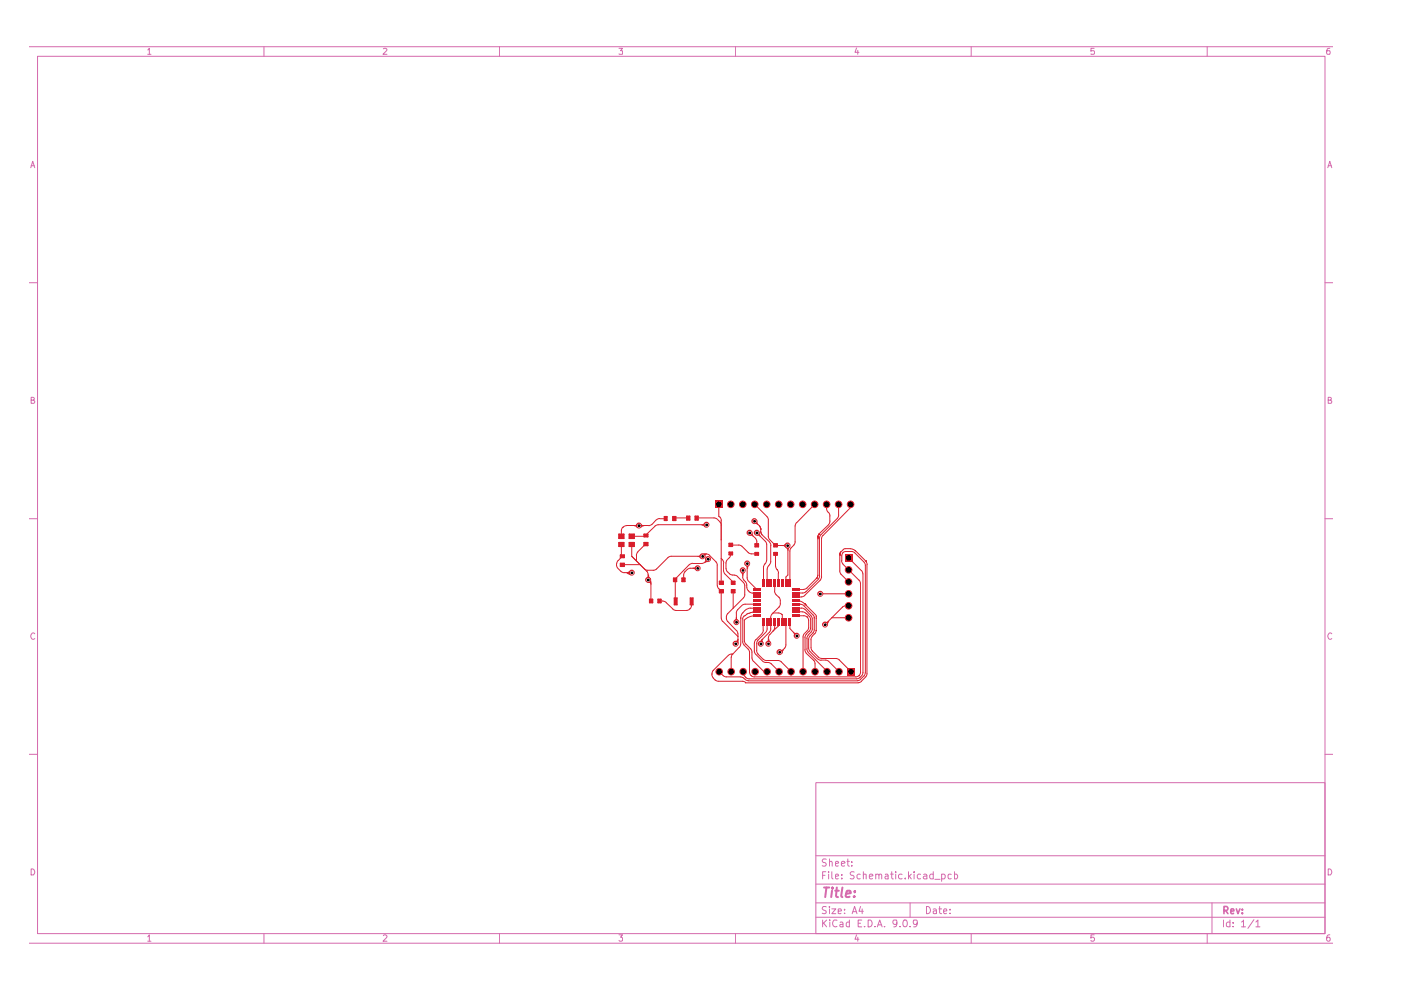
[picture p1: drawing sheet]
<svg xmlns="http://www.w3.org/2000/svg" width="297mm" height="210mm" viewBox="0 0 297 210" stroke-linecap="round" stroke-linejoin="round" font-family="sans-serif">
<g fill="none" stroke="#d56aad" stroke-width=".21">
<path d="M6.3 9.9h276.3M8 11.9h272.9v186.1h-272.9zM31.3 10.6l.4-.4v1.3M31.3 11.5h.7M56 9.9v2M81.3 10.3l.5-.1 .2 .4-.8 .9h.8M105.9 9.9v2M131.2 10.2h.8l-.4 .6h.4v.6h-.8M156 9.9v2M181.6 10.2l-.3 .9h.8M181.9 10.7v.8M205.9 9.9v2"/>
<path d="M232 10.2h-.7v.6h.6l.2 .2-.2 .5-.6-.1M255.9 9.9v2M281.9 10.2l-.5 .1-.1 .5v.6l.6 .1v-.7h-.5l-.1 .2M6.5 35.6l.4-1.4 .5 1.4M6.6 35.1h.7M281.5 35.6l.4-1.4 .5 1.4M281.6 35.1h.7M6.3 59.9h1.7M280.9 59.9h1.7M6.6 84.8h.6v-.5l-.6-.1v1.3h.6l.2-.4-.4-.3M281.6 84.8h.6v-.5l-.6-.1v1.3h.6l.2-.4-.4-.3M6.3 110h1.7"/>
<path d="M280.9 110h1.7M7.4 134.4a.57 .57 0 0 0-.8 0 .57 .57 0 0 0 0 .8l.3 .4 .5-.2M282.4 134.4a.57 .57 0 0 0-.8 0 .57 .57 0 0 0 0 .8l.3 .4 .5-.2M6.3 159.9h1.7M280.9 159.9h1.7M173 165.9h107.9v32.1h-107.9zM6.3 200h276.3M6.6 184.2a.71 .71 0 0 1 .7 .5 .71 .71 0 0 1-.2 .8h-.5zM31.3 198.6l.4-.4v1.4M31.3 199.6h.7M56 198v2M81.3 198.4l.1-.2h.4l.2 .4-.8 1h.8"/>
<path d="M105.9 198v2M131.2 198.2h.8l-.4 .5 .4 .2v.5l-.3 .2h-.3l-.2-.2M156 198v2M173 194.5h107.9M173 191.4h107.9M173 187.5h107.9M173 181.4h107.9M174.4 195.1v1.4M174.4 185.6h.5M174.6 195.7l.7 .8M175.1 184.8h-.7v1.6M175.2 192.3l-.6-.1-.3 .3 .3 .5 .5 .1v.5h-.8"/>
<path d="M175.2 182.2l-.6-.1-.3 .4 .3 .4h.3l.2 .1 .1 .4-.3 .2h-.6M175.3 195.1l-.9 .8M175.7 184.8v.2M175.7 185.3v1.1M175.9 192.2v.2M175.9 182.8l.1-.2 .4 .1v.9M175.9 182.1v1.5M175.9 192.7v1M175.9 195.1v.1M175.9 195.5v1M176.4 192.7h.8l-.8 1h.8M176.4 184.8v1.3l.2 .3"/>
<path d="M177.1 185.8l.7-.1-.2-.4-.4 .1-.1 .7 .2 .3 .4-.1M177.1 183.1l.7-.1-.2-.4-.4 .1-.1 .7 .2 .2h.4M177.5 195.2l-.6-.1a.74 .74 0 0 0-.4 .9 .74 .74 0 0 0 1 .4M177.7 193.2l.7-.1-.2-.4-.5 .1v.8h.6M178.1 195.6h.5l.1 .9M178.4 183.1l.8-.1-.1-.3-.5-.1-.2 .3 .1 .7h.6M178.5 186.2v.2M178.5 185.4v.2M178.7 195.9l-.6 .1v.2l.1 .3 .5-.1M179.1 193.6v.1M179.1 192.8v.2M179.6 182.6h.5"/>
<path d="M179.7 182.1v1.3l.4 .2M180.1 195.6l-.4-.1-.3 .3 .1 .6h.6M180.1 195.1v1.4M180.6 183.5v.1M180.6 182.7v.2M180.7 193.7l.5-1.5 .5 1.5M180.8 193.3h.7M181.1 184.9l-.6-.1-.2 .3 .2 .5h.3l.3 .3-.3 .5-.5-.1M181.6 198.2l-.3 .9h.8M181.9 198.7v.9M181.9 195.7h.6M182.4 185.4l-.5-.1-.2 .3v.4l.2 .4 .5-.1"/>
<path d="M182.5 192.2l-.4 1h.9M182.7 195.1h-.8v1.4h.8M182.8 192.7v1M183 185.5l.2-.2 .4 .1v1M183 184.8v1.6M183.3 196.4v.1M184.1 195.1h.5a.78 .78 0 0 1 .3 .9 .78 .78 0 0 1-.8 .5zM184.3 185.8l.8-.1-.1-.3-.4-.1-.3 .3 .1 .7h.6M185.5 196.4v.1M185.7 185.5l.1-.1a.36 .36 0 0 1 .6 .2v.8M185.7 185.3v1.1M186 196.5l.5-1.4 .5 1.4"/>
<path d="M186.2 196.1h.7M186.4 185.6l.1-.3 .4 .1v1M187.5 196.4v.1M187.7 185.4h.5l.1 1M188.3 185.7l-.5 .1-.2 .2 .2 .4 .5-.1M188.8 185.3h.6M189.1 184.8v1.3l.3 .3M189.9 184.8v.2M189.9 185.3v1.1M190.2 195.7l-.3 .3-.4-.1-.2-.2 .2-.6h.6a1.12 1.12 0 0 1-.4 1.4h-.2M190.8 196.4v.1M191.3 185.4a.52 .52 0 0 0-.8 .2l.2 .7h.6"/>
<path d="M191.6 195.2l.5-.1a.84 .84 0 0 1-.2 1.4l-.3-.1-.2-.4zM191.9 186.2v.2M192.6 184.8v1.6M192.8 185.8l.4 .6M193 196.4v.1M193 191.4v3.1M193.2 185.3l-.6 .6M193.8 184.8v.2M193.8 185.3v1.1M194.5 195.7l-.3 .3-.5-.1-.1-.2 .1-.6 .7 .1a1.05 1.05 0 0 1-.3 1.3h-.4M195.2 185.4l-.5-.1-.2 .3 .1 .6 .1 .2 .5-.1M195.8 185.4h.6l.1 1"/>
<path d="M196.4 192.2a.77 .77 0 0 1 .9 .8 .77 .77 0 0 1-.9 .7zM196.5 185.7l-.5 .1-.3 .2 .3 .4 .5-.1M197.9 192.8h.6v.9M197.9 185.4l-.5-.1-.3 .3v.4l.3 .4 .5-.1M197.9 184.8v1.6M198.2 186.4h1.1M198.5 193.1l-.6 .1v.4h.6M199.1 192.7h.5M199.2 192.2v1.3l.4 .2M199.6 185.4l.6-.1 .2 .3v.4l-.2 .4-.6-.1M199.6 185.3v1.6M200.1 193.2l.6-.1-.1-.4-.4 .1-.1 .7 .1 .2 .5-.1"/>
<path d="M201.4 193.6v.1M201.4 192.8v.2M201.7 185.4l-.4-.1-.3 .3 .1 .7h.6M202.4 185.4l.4-.1 .2 .3v.4l-.2 .4-.4-.1M202.4 184.8v1.6M205.9 198v2M232 198.2h-.7v.7l.2-.2h.3l.3 .3v.3l-.3 .3h-.3l-.2-.2M255.9 198v2M257 191.4v6.6M259.4 195.1v1.4M260.8 195.6l-.5-.1-.3 .3 .1 .6h.7M260.8 195.1v1.4"/>
<path d="M261.5 196.4v.1M261.5 195.6v.1M263.2 195.5l.5-.4v1.4M263.2 196.5h.9M265.9 195l-1.3 1.8M266.3 195.5l.4-.4v1.4M266.3 196.5h.8M281.6 184.2a.71 .71 0 0 1 .7 .5 .71 .71 0 0 1-.2 .8h-.5zM281.9 198.2l-.5 .2a.92 .92 0 0 0 .1 1.2l.4-.1 .1-.5-.2-.3h-.3l-.2 .3"/>
</g>
<path d="M259.5 193h.6a.47 .47 0 0 0 .3-.4 .47 .47 0 0 0-.3-.4h-.6v1.5M259.8 193l.5 .7M260.9 193.2l.7-.1-.1-.4-.5 .1-.1 .7 .2 .2 .4-.1M262.1 192.7l.4 1 .4-1M263.4 193.5v.2M263.4 192.8v.2" fill="none" stroke="#d56aad" stroke-width=".34"/>
<path d="M174.7 188.2h1.1M175.2 188.2l-.2 2M176.4 188.8l-.2 1.4M176.5 188.2v.2M177.1 188.8h.7M177.4 188.2l-.2 1.7 .5 .3M178.6 188.2l-.2 1.7 .2 .3M179.4 189.5l1-.1-.1-.5h-.8l-.2 1 .2 .3 .6-.1M181.1 190l.1 .1h-.2l.1-.1v.2M181.2 188.9v.3" fill="none" stroke="#d56aad" stroke-width=".42"/>
<g fill="#d81d2b">
<path d="M134.4 111.4l.8-.4 .3 .5-.3 .5-.8-.5z"/>
<path d="M132.9 121.4l.7-.4 .4 .5-.4 .5-.7-.4z"/>
<path d="M137.5 123l.5-.1 .1 .9-.1 .1a.67 .67 0 0 0-.8-.4z"/>
<path d="M137.4 121.9h.2v.3l.4 .4-.5 .4-.5-.3 .4-.5z"/>
<path d="M135.8 111l.5 .4h.3v.1l-.8 .5-.3-.5z"/>
<path d="M160.5 113l.5-.1 .3 .8-.1 .1-.3-.2-.5-.1z"/>
<path d="M165.9 115.6l.8-.4 .3 .5-.3 .4-.5-.3h-.3z"/>
<path d="M159 113l.6-.1v.6l.2 .2-.1 .1-.3-.2-.5-.1z"/>
<path d="M166.5 116l.5-.3 .5 .1-.3 1h-.2z"/>
<path d="M161 136l.7-.6 .1 .2-.1 .2 .1 .6h-.5z"/>
<path d="M162.9 135.4h.2v.4l.3 .4-.4 .2-.5-.2 .4-.4z"/>
<path d="M165.2 137.8l1-.1-.4 .9-.5-.3z"/>
<path d="M168.1 134.2l.2-.2 .2 .2 .6 .1-.1 .5-.6 .1v-.5z"/>
<path d="M155.7 136l.6-.2 .1-.3h.2l-.1 1.1-.5-.1z"/>
<path d="M156.1 130.9h.2v.3l.3 .5-.4 .3-.5-.3 .3-.4z"/>
<path d="M174.9 132l.5-.1 .2-.3 .2 .2-.3 .8-.5-.1z"/>
<path d="M160 110.5l.6-.1 .1 .6 .1 .2-.1 .1-.8-.3z"/>
<path d="M158 119.8l.5-.3 .5 .3-.4 .4-.1 .4h-.1v-.3z"/>
<path d="M149.6 118.5l.6 .1v.6l-.6 .1-.2-.1 .2-.1z"/>
<path d="M146.9 120.4h.4l.4-.4 .3 .5-.3 .4-.5-.3h-.3z"/>
<path d="M157 121.3l.4-.4 .5 .4-.2 .2-.1 .5h-.2v-.3z"/>
<path d="M148.9 117.5l.9-.1v.2h-.2l-.1 .7-.5-.3z"/>
<path d="M148.7 111.2h.4l.4-.3 .3 .4-.3 .5-.4-.3-.4-.1z"/>
<path d="M147.9 117.9l.5-.1 .3-.2 .3 .4-.3 .4h-.2l-.4-.3h-.2z"/>
</g>
<g fill="none" stroke="#d81d2b" stroke-width=".21">
<path d="M130.7 119.5l.1 .6 .2 .4M131 118.9l-.2 .6M131.7 115.4v2.4l.2 .1-.8 1M131.9 119.7h3.8M132 111.8l-.2 .5-.1 1.4h-.1M132.8 111.5l-.8 .3M132.8 111.4h4.7M133.9 115.4v2.5l3.3 3.3M136.9 115.3l-1.8 1.9-.2 .6 .1 1.2M138.9 111.6l-2.2 2.1h-2.8M139.1 110.2l-1.1 1.1-.5 .2M139.9 109.9l-.7 .3"/>
<path d="M139.9 110h1.2M141.6 118.2l-2.6 2.6-1.7 .1-.6-.3M143 109.8h2.9M146.9 119.4l-.7 .3-3 3.1 .1 4.6M147.7 109.8h3.7l.7 .3M149.5 119.2l-.7 .3h-1.9M149.8 111.3h-10.3l-.7 .3M150.1 118.5l-.6 .6M150.5 117.8l1.3 1.3M150.5 117.8l-.5-.3-.6-.1-.5 .5h-6.6l-.7 .3M151.8 119.1l.3 .7v4.3l.3 .7M152.1 110.2a1.54 1.54 0 0 1 .8 1.1"/>
<path d="M152.4 106.9v2.6l.4 .3 .1 .5v13.2M152.9 118.4l.3 .2M153.1 118.6l.3 .8M153.4 119.4v1.6l.3 .7M154.2 118.7l-.2 .4-.1 1.5M154.7 118.2l-.4 .4M154.9 117.3l-.3 .9M154.9 115.6l2.2 .1 1.6 1.5M158.4 119.5v3l.3 .7M158.6 117.1a1.92 1.92 0 0 0 1.8 .3M158.9 112.9l1.3 1.2M159.9 110.5l1.1 1"/>
<path d="M160 106.9l2.6 2.7 .3 .6M160.2 114.2l.3 .7M160.4 114.9v.8l.1-.1M160.4 112.9l1.8 1.8M161 111.5h.1M161 111.5l.3 .5v.9l.2 .4 1.7 1.6M161.3 112.2h.1M162.3 114.8l.3 .7v3.3M162.5 118.8l-.6 1.3v3.4M162.9 110.2v3.5l.3 .7M163 120l-.3 .6M163.2 119.7l-.2 .3"/>
<path d="M163.2 115l.3 .7M163.2 114.5l1.2 1.2h2.6v6.2l-.4 .4v1.2M163.4 115.7v3.3l-.3 .7M164.4 117.4v2.7M167.8 116.1l-.3 .7v6.7M168.3 115.6l-.6 .6M168.6 111.5v3.4M168.6 114.9l-.3 .7M168.9 110.8l-.3 .7M172.7 106.9l-3.8 3.9M173.4 114h.1M173.4 114.2h.1"/>
<path d="M173.4 113.8h.1M173.4 113.9h.1M173.5 113.5l-.1 8.6-.2 .4-2.1 2.1M173.6 113.3h.1M173.6 113.3v.1M173.7 113.3h.1M174.1 113.3l-.3 .7-.1 8.1M175.3 106.9a1.76 1.76 0 0 0 .3 1.7M175.6 108.6h.1M175.7 108.6l.3 .8M175.7 111.3l-2 2M175.9 109.4v1.1"/>
<path d="M176 110.5l-.3 .7M177.5 109.9l-3.4 3.5M177.8 106.9v2.3M177.8 109.2l-.3 .7M178.1 117.6h.1M178.1 117.4h.1M178.1 117.5h.1M178.1 117.7h.1M178.1 117.2h.1M178.1 117.3h.1M178.1 117.2v3.9l.3 .7M178.2 117.1h.1"/>
<path d="M178.3 116.9l-.2 .3M178.4 118.9l.3 .7M178.7 117.2l.5-.3h1.3l.7 .3M178.7 119.6l3.4 3.4 .4 .7v18.8l-.3 .7M178.7 117.2a1.75 1.75 0 0 0-.2 1.7M178.8 116.5l.4-.2a2.87 2.87 0 0 1 1.9 .3l.2 .2M178.8 116.5l-.4 .4M179.9 118.3l2.7 2.7M180.3 106.9v.7l-6 6.1-.1 .5v8.3l-.3 .5-3.5 3.4-.5 .1M181.3 116.8h.1M181.3 117.3l1.8 1.8M181.4 116.8h.1"/>
<path d="M181.4 116.8l2.2 2.2M183.2 119.2l.3 .7-.1 22.8-.2 .7M183.6 119h.1M183.6 119l.3 .7M183.8 119.7v23.1l-.1 .5-1.1 1.1M131.1 120.6a1.65 1.65 0 0 0 1.2 .8h1.6M137.1 121.1l.3 .7M137.4 121.8v1.1l.5 .6 .1 .5v3.5M137.9 127.4h.1M139.9 127.4h.6M140.5 127.5l.7 .2M141.2 127.8l1.5 1.3"/>
<path d="M145.2 121.2a1.84 1.84 0 0 0-.3 1.7M146.3 129l-.8 .5-2.2-.1-.7-.3M146.6 128.4l-.3 .7M146.6 127.4v1M147.9 120.5h-1.5a1.54 1.54 0 0 0-1.2 .7M152.4 124.8l.5 .5v5.8l.3 .7M153.2 131.7l3.3 3.3M153.8 121.8l1.6 1.7M154 120.6l.2 .7M154.3 121.2l.6 .6 .8 .1M154.3 131.7l1.8 2M154.3 130.1l-.3 .4v.6l.3 .7"/>
<path d="M155.3 138.7l-.2 .7-.1 3M155.4 138.7h-.5l-.5 .2-3.2 3.3M155.4 125.3v3.6M155.7 121.9l.7 .3M156.1 136.2l-.1 .3M156.1 133.7l.3 .7M156.4 122.3l1.5 1.7v2.3l-.3 .4-3.3 3.4M156.4 135.6l-.3 .6M156.5 134.4v1.2M156.7 137.2l-1.3 1.5M157.2 128.4l-1.1 1.3v2.2M157.5 131.2v5.1l1.2 1.4"/>
<path d="M157.5 120.9v1.7l.6 .8M157.6 130.8l-.2 .4M157.8 135.9l.3 .7M157.9 129.5l-.6 .7-.2 .7-.1 5.7-.3 .7M158 123.3l.3 .5v.7M158.2 136.6l1 1M158.4 124.5l.2 .7M158.6 137.6l.3 .7v4.2l.3 .7M158.7 125.2l.4 .4 .5 .2M158.7 123.3l1.7 1.7M159.1 137.5l.3 .5 .1 1.8 .2 .4M159.2 128.9l-.7 .2-.5 .3"/>
<path d="M159.2 128.9h1.2M159.6 125.7h.8M159.9 136.3v1.7l.3 .7M160.3 135.6l-.3 .7M160.3 138.8l1.3 1.3M160.4 137.9l.3 .8 1.3 1.2 .6 .2M160.4 128.1h-2.4l-.7 .3M160.4 130.6l-1.3 .1-1.3 .8v4.4M160.4 129.7h-.3a5.2 5.2 0 0 0-2.5 1M160.7 135.7l-.2 .4-.1 1.8M161.5 134.4l-1.2 1.2M161.6 135.6l-.3 .9"/>
<path d="M161.8 131.9v1.7l-.2 .7M162.3 134.1l-1.6 1.6M162.6 120.6v2.9M162.6 131.9v1.4M162.6 133.3l-.3 .8M162.9 135.2v1.3M163.2 134l-1.7 1.6M163.2 134.5l-.3 .7M163.7 130.2l-.3 .4v2.7l-.3 .7M163.9 130a1.92 1.92 0 0 1 1.8 .3M164.2 125.3a1.68 1.68 0 0 0 1 1.4M164.2 133.1l-.3 .7"/>
<path d="M164.3 123.5v1.8M164.3 131.9v1.2M164.5 120.1l.2 .7M164.8 120.7h.1M164.8 120.8l.3 .7M165 131.9v.9l-1.8 1.7M165 121.5v2M165.1 126.6a1.88 1.88 0 0 1 0 2.1M165.2 128.7l-1.5 1.4M165.7 130.2l.2 .1v1.6M166.4 137.4l-.9 .9h-.2M166.6 131.9v4.8l-.3 .8"/>
<path d="M167.5 123.5h.1M167.5 131.9v1.4l1.4 1.5M168.8 130.6h1.9l.6 .5 .2 1.9-.3 .7M168.8 129.7h1.4M168.8 125h1.6M168.8 128.1h1M168.8 126.6h1.1M168.8 128.9h1.1M168.8 127.3h.7M168.9 127.3l.7 .1 1 .6M169.8 128.1l.7 .4M169.9 128.9l.8 .3 1.5 1.8v2.3l-.3 .7"/>
<path d="M170.2 129.7l.7 .3M170.4 128.4l2.1 2.1M170.6 134.3l-.3 .7v7.4M170.6 128h.1M170.6 128l2.3 2.3M170.9 128.3h.1M170.9 130l.6 .6M170.9 125.4l-.5 .3h-1.6M171.1 137.6l.3 .7M171.1 130.8h.1M171.1 135.4v2.2M171.1 133.8l-.5 .5"/>
<path d="M171.1 124.6l-.7 .3M171.4 134.7l-.3 .7M171.4 138.3l3.9 4.1M171.5 133.9a1.61 1.61 0 0 0-.8 1.3v2.8l.3 .5 1.6 1.5M171.6 130.7l.3 .7v1.8M171.7 134.8l-.3 .8v1.8l.3 .7M171.8 138.2l1.5 1.5M171.8 133.2l-.2 .7M172 134l-.6 .6M172.2 138l1.3 1.3 .7 .3M172.4 134.2l-.6 .6M172.4 130.4l.2 .5"/>
<path d="M172.5 140l.3 .7v1.7M172.6 130.9v2.6l-.3 .7M172.6 130.9h.1M172.9 130.3l.2 .4M173 133.7a1.91 1.91 0 0 1-.9 1.4l-.1 2.2 .3 .7M173.1 133.7h.1M173.1 131.1h.1M173.1 130.6v3.1M173.1 122.6h.1M173.4 139.7l.7 .3M173.5 122.9l-2.6 2.6M173.8 122.1l-.3 .7"/>
<path d="M173.9 125.9h6M174.1 140a1.76 1.76 0 0 1 1.6 .3M174.2 139.6h3l.7 .3M176.4 131h3.5M177.9 139.9l2.5 2.5M178.3 121.8l1.6 1.6M178.6 128.7l-3.7 3.7M179.9 128.4a1.44 1.44 0 0 0-1.3 .3M182.6 121l.3 .7M183 121.7v20.9l-.3 .7M150.9 143l.2 .5 .5 .7M151.3 142.1l-.3 .9"/>
<path d="M151.6 144.1l.7 .3h5.1l.7 .3M152.5 142.5l1 .9 .5 .1M154 143.5h3.1M157.1 143.5l.7 .3M157.6 142.4l.3 1M157.7 143.8l.3 .2M157.9 143.3l.3 .4M158 144l.7 .3 23.1 .1 .7-.4M158.1 143.6l.7 .3M158.8 143.9h22.8M159.3 143.3h.1M159.3 143.2l.6 .3"/>
<path d="M159.8 140.2l2.2 2.2h.6M159.9 143.5h21.5M161.7 140.2l.4 .2 1 .1 .4 .3M162.6 140h2.3l.8 .3M163.5 140.7l1.7 1.7M165.6 140.3l2.1 2.1v.8M175.8 140.3l2.1 2.1M182.1 143.2l-.7 .3M182.1 143.3h.1M182.3 143.6l-.7 .3M182.6 143.3l-.3 .4M182.6 144.5l-.7 .3-23.8-.1"/>
<path d="M183.1 143.3l-.6 .7"/>
</g>
<g fill="none" stroke="#d81d2b" stroke-width=".34">
<circle cx="135.5" cy="111.4" r=".47"/>
<circle cx="148.9" cy="117.9" r=".47"/>
<circle cx="149.8" cy="111.3" r=".47"/>
<circle cx="150.1" cy="118.5" r=".47"/>
<circle cx="158.4" cy="119.5" r=".47"/>
<circle cx="158.9" cy="112.9" r=".47"/>
<circle cx="159.9" cy="110.5" r=".47"/>
<circle cx="160.4" cy="112.9" r=".47"/>
<circle cx="167" cy="115.7" r=".47"/>
<circle cx="133.9" cy="121.4" r=".47"/>
<circle cx="137.4" cy="122.9" r=".47"/>
<circle cx="147.9" cy="120.5" r=".47"/>
<circle cx="156" cy="136.5" r=".47"/>
<circle cx="156.1" cy="131.9" r=".47"/>
<circle cx="157.5" cy="120.9" r=".47"/>
<circle cx="161.3" cy="136.5" r=".47"/>
<circle cx="162.9" cy="136.5" r=".47"/>
<circle cx="165.3" cy="138.3" r=".47"/>
<circle cx="168.9" cy="134.8" r=".47"/>
<circle cx="173.9" cy="125.9" r=".47"/>
<circle cx="174.9" cy="132.4" r=".47"/>
</g>
<path d="M142.8 122.6h.6v.7h-.6z" fill="#d81d2b"/>
<path d="M142.8 122.6h.6v.7h-.6z" fill="none" stroke="#d81d2b" stroke-width=".34"/>
<path d="M142.9 126.7h.6v1.5h-.6z" fill="#d81d2b"/>
<path d="M143 126.8h.6v1.4h-.6z" fill="none" stroke="#d81d2b" stroke-width=".25"/>
<path d="M137.8 127.1h.5v.7h-.5z" fill="#d81d2b"/>
<path d="M137.8 127.1h.5v.7h-.5z" fill="none" stroke="#d81d2b" stroke-width=".34"/>
<path d="M139.5 127.1h.6v.7h-.6z" fill="#d81d2b"/>
<path d="M139.5 127.1h.6v.7h-.6z" fill="none" stroke="#d81d2b" stroke-width=".34"/>
<path d="M144.6 122.6h.6v.7h-.6z" fill="#d81d2b"/>
<path d="M144.6 122.6h.6v.7h-.6z" fill="none" stroke="#d81d2b" stroke-width=".34"/>
<path d="M155.1 123.3h.7v.6h-.7z" fill="#d81d2b"/>
<path d="M155.1 123.3h.7v.6h-.7z" fill="none" stroke="#d81d2b" stroke-width=".34"/>
<path d="M155.1 125.1h.7v.5h-.7z" fill="#d81d2b"/>
<path d="M155.1 125.1h.7v.5h-.7z" fill="none" stroke="#d81d2b" stroke-width=".34"/>
<path d="M146.3 126.7h.6v1.5h-.6z" fill="#d81d2b"/>
<path d="M146.3 126.8h.6v1.4h-.6z" fill="none" stroke="#d81d2b" stroke-width=".25"/>
<path d="M152.6 123.3h.7v.6h-.7z" fill="#d81d2b"/>
<path d="M152.6 123.3h.7v.6h-.7z" fill="none" stroke="#d81d2b" stroke-width=".34"/>
<path d="M152.6 125.1h.7v.5h-.7z" fill="#d81d2b"/>
<path d="M152.6 125.1h.7v.5h-.7z" fill="none" stroke="#d81d2b" stroke-width=".34"/>
<g fill="#d81d2b">
<path d="M161.5 122.8h.6v1.5h-.6z"/>
<path d="M159.7 124.6h1.5v.6h-1.5z"/>
<path d="M159.7 125.5h1.5v.5h-1.5z"/>
<path d="M159.7 126.2h1.5v.6h-1.5z"/>
<path d="M159.7 127.1h1.5v.5h-1.5z"/>
<path d="M159.7 127.8h1.5v.6h-1.5z"/>
<path d="M159.7 128.7h1.5v.5h-1.5z"/>
<path d="M159.7 129.5h1.5v.5h-1.5z"/>
<path d="M159.7 130.3h1.5v.5h-1.5z"/>
<path d="M154.6 115.2h.7v.6h-.7z"/>
<circle cx="154.9" cy="106.9" r=".8"/>
<circle cx="157.5" cy="106.9" r=".8"/>
<circle cx="160" cy="106.9" r=".8"/>
<circle cx="162.6" cy="106.9" r=".8"/>
</g>
<path d="M154.6 115.2h.7v.6h-.7z" fill="none" stroke="#d81d2b" stroke-width=".34"/>
<g fill="#d81d2b">
<path d="M151.6 106.2h1.6v1.5h-1.6z"/>
<path d="M154.6 117.1h.7v.5h-.7z"/>
<circle cx="165.1" cy="106.9" r=".8"/>
<circle cx="167.6" cy="106.9" r=".8"/>
<circle cx="170.2" cy="106.9" r=".8"/>
<circle cx="172.7" cy="106.9" r=".8"/>
<circle cx="175.3" cy="106.9" r=".8"/>
<circle cx="177.8" cy="106.9" r=".8"/>
<circle cx="180.3" cy="106.9" r=".8"/>
</g>
<path d="M154.6 117.1h.7v.5h-.7z" fill="none" stroke="#d81d2b" stroke-width=".34"/>
<path d="M147.4 109.5h.6v.7h-.6z" fill="#d81d2b"/>
<path d="M147.4 109.5h.6v.7h-.6z" fill="none" stroke="#d81d2b" stroke-width=".34"/>
<path d="M145.6 109.5h.6v.7h-.6z" fill="#d81d2b"/>
<path d="M145.6 109.5h.6v.7h-.6z" fill="none" stroke="#d81d2b" stroke-width=".34"/>
<path d="M142.7 109.6h.6v.7h-.6z" fill="#d81d2b"/>
<path d="M142.7 109.6h.6v.7h-.6z" fill="none" stroke="#d81d2b" stroke-width=".34"/>
<path d="M140.9 109.6h.5v.7h-.5z" fill="#d81d2b"/>
<path d="M140.9 109.6h.5v.7h-.5z" fill="none" stroke="#d81d2b" stroke-width=".34"/>
<path d="M131.6 117.7h.7v.5h-.7z" fill="#d81d2b"/>
<path d="M131.6 117.7h.7v.5h-.7z" fill="none" stroke="#d81d2b" stroke-width=".34"/>
<path d="M131.6 119.5h.7v.6h-.7z" fill="#d81d2b"/>
<path d="M131.6 119.5h.7v.6h-.7z" fill="none" stroke="#d81d2b" stroke-width=".34"/>
<path d="M136.6 113.3h.7v.5h-.7z" fill="#d81d2b"/>
<path d="M136.6 113.3h.7v.5h-.7z" fill="none" stroke="#d81d2b" stroke-width=".34"/>
<path d="M136.6 115.1h.7v.6h-.7z" fill="#d81d2b"/>
<path d="M136.6 115.1h.7v.6h-.7z" fill="none" stroke="#d81d2b" stroke-width=".34"/>
<path d="M131.2 115.1h1v.7h-1z" fill="#d81d2b"/>
<path d="M131.2 115.1h1v.7h-1z" fill="none" stroke="#d81d2b" stroke-width=".34"/>
<path d="M133.4 115.1h1.1v.7h-1.1z" fill="#d81d2b"/>
<path d="M133.4 115.1h1.1v.7h-1.1z" fill="none" stroke="#d81d2b" stroke-width=".34"/>
<path d="M133.4 113.3h1.1v.8h-1.1z" fill="#d81d2b"/>
<path d="M133.4 113.3h1.1v.8h-1.1z" fill="none" stroke="#d81d2b" stroke-width=".34"/>
<path d="M131.2 113.3h1v.8h-1z" fill="#d81d2b"/>
<path d="M131.2 113.3h1v.8h-1z" fill="none" stroke="#d81d2b" stroke-width=".34"/>
<g fill="#d81d2b">
<path d="M168.1 129.5h1.6v.5h-1.6z"/>
<path d="M168.1 128.7h1.6v.5h-1.6z"/>
<path d="M168.1 127.8h1.6v.6h-1.6z"/>
<path d="M168.1 127.1h1.6v.5h-1.6z"/>
<path d="M168.1 126.2h1.6v.6h-1.6z"/>
<path d="M168.1 125.5h1.6v.5h-1.6z"/>
<path d="M168.1 124.6h1.6v.6h-1.6z"/>
<path d="M167.2 122.8h.5v1.5h-.5z"/>
<path d="M166.4 122.8h.6v1.5h-.6z"/>
<path d="M165.6 122.8h.5v1.5h-.5z"/>
<path d="M164.8 122.8h.6v1.5h-.6z"/>
<path d="M164 122.8h.5v1.5h-.5z"/>
<path d="M163.2 122.8h.5v1.5h-.5z"/>
<path d="M162.4 122.8h.5v1.5h-.5z"/>
<path d="M179.2 117.5h1.5v1.5h-1.5z"/>
<path d="M164.1 115.3h.7v.6h-.7z"/>
<circle cx="179.9" cy="120.8" r=".8"/>
<circle cx="179.9" cy="123.4" r=".8"/>
<circle cx="179.9" cy="125.9" r=".8"/>
<circle cx="179.9" cy="128.4" r=".8"/>
<circle cx="179.9" cy="131" r=".8"/>
</g>
<path d="M164.1 115.3h.7v.6h-.7z" fill="none" stroke="#d81d2b" stroke-width=".34"/>
<path d="M164.1 117.2h.7v.5h-.7z" fill="#d81d2b"/>
<path d="M164.1 117.2h.7v.5h-.7z" fill="none" stroke="#d81d2b" stroke-width=".34"/>
<path d="M160.1 115.3h.7v.6h-.7z" fill="#d81d2b"/>
<path d="M160.1 115.3h.7v.6h-.7z" fill="none" stroke="#d81d2b" stroke-width=".34"/>
<path d="M160.1 117.2h.7v.5h-.7z" fill="#d81d2b"/>
<path d="M160.1 117.2h.7v.5h-.7z" fill="none" stroke="#d81d2b" stroke-width=".34"/>
<g fill="#d81d2b">
<path d="M161.5 131.1h.6v1.7h-.6z"/>
<path d="M162.4 131.1h.5v1.7h-.5z"/>
<path d="M163.2 131.1h.5v1.7h-.5z"/>
<path d="M164 131.1h.5v1.7h-.5z"/>
<path d="M164.8 131.1h.6v1.7h-.6z"/>
<path d="M165.5 131.1h.6v1.7h-.6z"/>
<path d="M166.4 131.1h.5v1.7h-.5z"/>
<path d="M167.1 131.1h.6v1.7h-.6z"/>
<path d="M168.1 130.3h1.6v.5h-1.6z"/>
<path d="M179.7 141.6h1.5v1.6h-1.5z"/>
<circle cx="177.9" cy="142.4" r=".8"/>
<circle cx="175.3" cy="142.4" r=".8"/>
<circle cx="172.8" cy="142.4" r=".8"/>
<circle cx="170.3" cy="142.4" r=".8"/>
<circle cx="167.7" cy="142.4" r=".8"/>
<circle cx="165.2" cy="142.4" r=".8"/>
<circle cx="162.6" cy="142.4" r=".8"/>
<circle cx="160.1" cy="142.4" r=".8"/>
<circle cx="157.6" cy="142.4" r=".8"/>
<circle cx="155" cy="142.4" r=".8"/>
<circle cx="152.5" cy="142.4" r=".8"/>
</g>
<g fill="#000">
<circle cx="152.4" cy="106.9" r=".55"/>
<circle cx="154.9" cy="106.9" r=".55"/>
<circle cx="157.5" cy="106.9" r=".55"/>
<circle cx="160" cy="106.9" r=".55"/>
<circle cx="162.6" cy="106.9" r=".55"/>
<circle cx="165.1" cy="106.9" r=".55"/>
<circle cx="167.6" cy="106.9" r=".55"/>
<circle cx="170.2" cy="106.9" r=".55"/>
<circle cx="172.7" cy="106.9" r=".55"/>
<circle cx="175.3" cy="106.9" r=".55"/>
<circle cx="177.8" cy="106.9" r=".55"/>
<circle cx="179.9" cy="118.3" r=".55"/>
<circle cx="180.3" cy="106.9" r=".55"/>
<circle cx="179.9" cy="123.4" r=".55"/>
<circle cx="179.9" cy="131" r=".55"/>
<circle cx="179.9" cy="128.4" r=".55"/>
<circle cx="179.9" cy="120.8" r=".55"/>
<circle cx="179.9" cy="125.9" r=".55"/>
<circle cx="152.5" cy="142.4" r=".55"/>
<circle cx="155" cy="142.4" r=".55"/>
<circle cx="157.6" cy="142.4" r=".55"/>
<circle cx="160.1" cy="142.4" r=".55"/>
<circle cx="162.6" cy="142.4" r=".55"/>
<circle cx="165.2" cy="142.4" r=".55"/>
<circle cx="167.7" cy="142.4" r=".55"/>
<circle cx="170.3" cy="142.4" r=".55"/>
<circle cx="172.8" cy="142.4" r=".55"/>
<circle cx="175.3" cy="142.4" r=".55"/>
<circle cx="177.9" cy="142.4" r=".55"/>
<circle cx="180.4" cy="142.4" r=".55"/>
</g>
<path d="M133.8 121.2h.4v.5h-.4z" fill="#ececec"/>
<path d="M133.8 121.2h.4v.5h-.4z" fill="none" stroke="#ececec" stroke-width=".21"/>
<path d="M135.3 111.2h.4v.5h-.4z" fill="#ececec"/>
<path d="M135.3 111.2h.4v.5h-.4z" fill="none" stroke="#ececec" stroke-width=".21"/>
<path d="M137.3 122.8h.4v.4h-.4z" fill="#ececec"/>
<path d="M137.3 122.8h.4v.4h-.4z" fill="none" stroke="#ececec" stroke-width=".21"/>
<path d="M147.8 120.3h.4v.4h-.4z" fill="#ececec"/>
<path d="M147.8 120.3h.4v.4h-.4z" fill="none" stroke="#ececec" stroke-width=".21"/>
<path d="M168.7 134.6h.5v.5h-.5z" fill="#ececec"/>
<path d="M168.7 134.6h.5v.5h-.5z" fill="none" stroke="#ececec" stroke-width=".21"/>
<path d="M165.1 138.1h.4v.4h-.4z" fill="#ececec"/>
<path d="M165.1 138.1h.4v.4h-.4z" fill="none" stroke="#ececec" stroke-width=".21"/>
<path d="M156 131.7h.4v.5h-.4z" fill="#ececec"/>
<path d="M156 131.7h.4v.5h-.4z" fill="none" stroke="#ececec" stroke-width=".21"/>
<path d="M174.8 132.2h.4v.5h-.4z" fill="#ececec"/>
<path d="M174.8 132.2h.4v.5h-.4z" fill="none" stroke="#ececec" stroke-width=".21"/>
<path d="M161.1 136.3h.4v.4h-.4z" fill="#ececec"/>
<path d="M161.1 136.3h.4v.4h-.4z" fill="none" stroke="#ececec" stroke-width=".21"/>
<path d="M155.8 136.3h.4v.4h-.4z" fill="#ececec"/>
<path d="M155.8 136.3h.4v.4h-.4z" fill="none" stroke="#ececec" stroke-width=".21"/>
<path d="M173.7 125.7h.5v.5h-.5z" fill="#ececec"/>
<path d="M173.7 125.7h.5v.5h-.5z" fill="none" stroke="#ececec" stroke-width=".21"/>
<path d="M162.7 136.3h.4v.4h-.4z" fill="#ececec"/>
<path d="M162.7 136.3h.4v.4h-.4z" fill="none" stroke="#ececec" stroke-width=".21"/>
<path d="M149.6 111.1h.4v.4h-.4z" fill="#ececec"/>
<path d="M149.6 111.1h.4v.4h-.4z" fill="none" stroke="#ececec" stroke-width=".21"/>
<path d="M150 118.4h.4v.4h-.4z" fill="#ececec"/>
<path d="M150 118.4h.4v.4h-.4z" fill="none" stroke="#ececec" stroke-width=".21"/>
<path d="M148.8 117.8h.4v.4h-.4z" fill="#ececec"/>
<path d="M148.8 117.8h.4v.4h-.4z" fill="none" stroke="#ececec" stroke-width=".21"/>
<path d="M157.3 120.7h.4v.5h-.4z" fill="#ececec"/>
<path d="M157.3 120.7h.4v.5h-.4z" fill="none" stroke="#ececec" stroke-width=".21"/>
<path d="M158.2 119.3h.5v.4h-.5z" fill="#ececec"/>
<path d="M158.2 119.3h.5v.4h-.5z" fill="none" stroke="#ececec" stroke-width=".21"/>
<path d="M158.8 112.8h.4v.4h-.4z" fill="#ececec"/>
<path d="M158.8 112.8h.4v.4h-.4z" fill="none" stroke="#ececec" stroke-width=".21"/>
<path d="M166.8 115.5h.4v.4h-.4z" fill="#ececec"/>
<path d="M166.8 115.5h.4v.4h-.4z" fill="none" stroke="#ececec" stroke-width=".21"/>
<path d="M159.8 110.3h.4v.5h-.4z" fill="#ececec"/>
<path d="M159.8 110.3h.4v.5h-.4z" fill="none" stroke="#ececec" stroke-width=".21"/>
<path d="M160.3 112.8h.4v.4h-.4z" fill="#ececec"/>
<path d="M160.3 112.8h.4v.4h-.4z" fill="none" stroke="#ececec" stroke-width=".21"/>
<g fill="#000">
<path d="M135.3 111.2h.4v.5h-.4zM148.8 117.8h.4v.4h-.4zM149.6 111.1h.4v.4h-.4zM150 118.4h.4v.4h-.4zM158.2 119.3h.5v.4h-.5zM158.8 112.8h.4v.4h-.4zM159.8 110.3h.4v.5h-.4zM160.3 112.8h.4v.4h-.4zM166.8 115.5h.4v.4h-.4zM133.8 121.2h.4v.5h-.4zM137.3 122.8h.4v.4h-.4zM147.8 120.3h.4v.4h-.4z"/>
<path d="M155.8 136.3h.4v.4h-.4zM156 131.7h.4v.5h-.4zM157.3 120.7h.4v.5h-.4zM161.1 136.3h.4v.4h-.4zM162.7 136.3h.4v.4h-.4zM165.1 138.1h.4v.4h-.4zM168.7 134.6h.5v.5h-.5zM173.7 125.7h.5v.5h-.5zM174.8 132.2h.4v.5h-.4z"/>
</g>
</svg>
